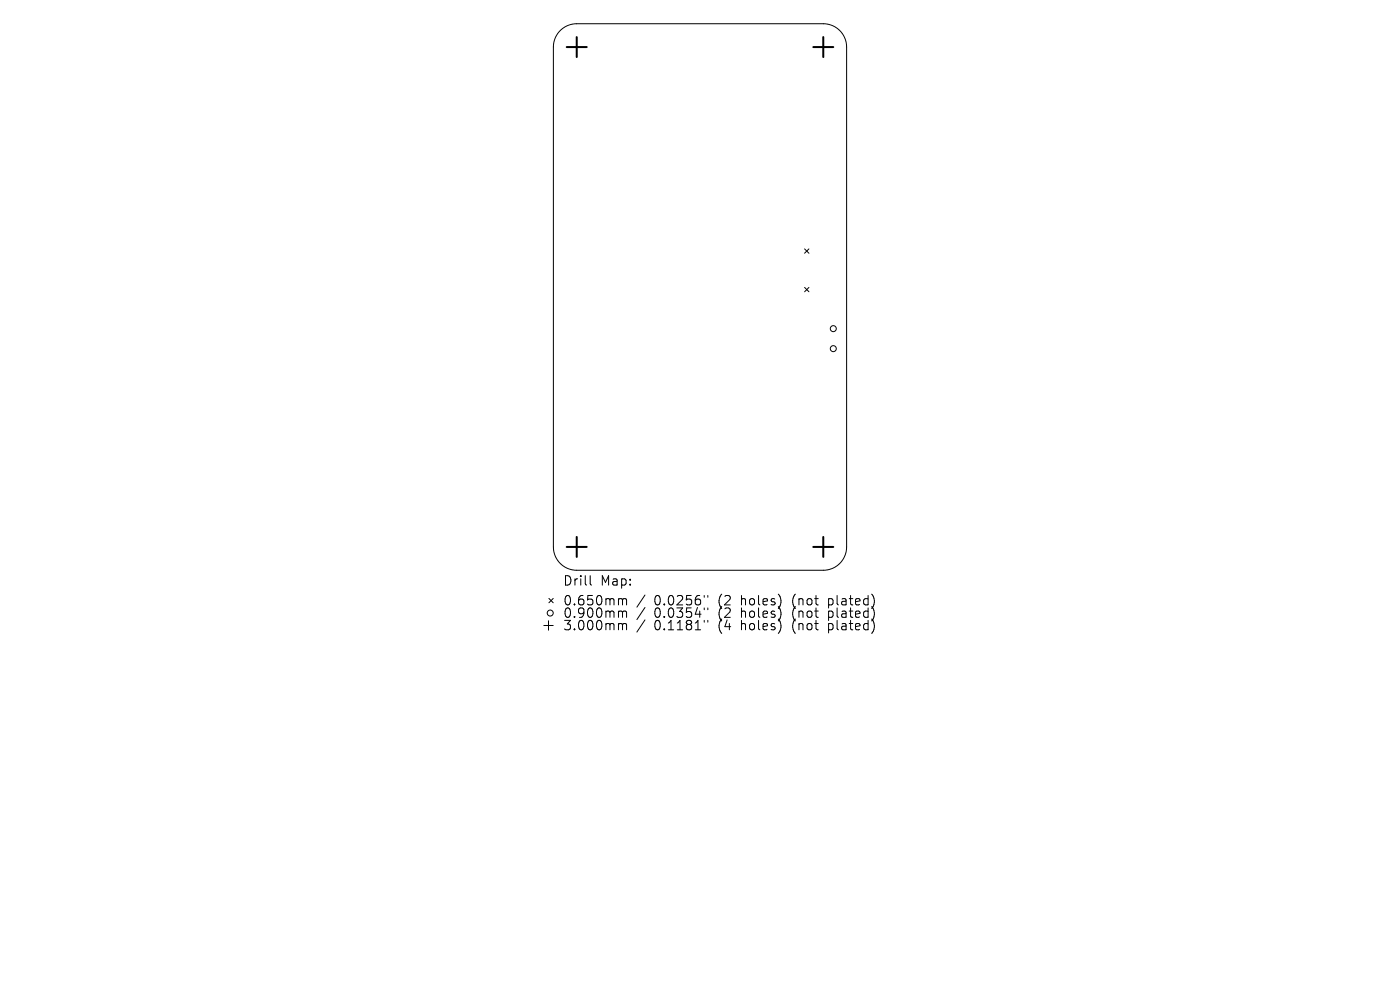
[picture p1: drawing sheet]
<svg xmlns="http://www.w3.org/2000/svg" width="297mm" height="210mm" viewBox="0 0 297 210" stroke-linecap="round" stroke-linejoin="round" font-family="sans-serif">
<defs><g id="words">
<g font-size="2.8">
<text x="119.4" y="124.5">Drill</text>
<text x="127.4" y="124.5">Map:</text>
<text x="119.4" y="128.7">0.650mm</text>
<text x="119.4" y="131.3">0.900mm</text>
<text x="138.8" y="128.7">0.0256&quot;</text>
<text x="138.8" y="131.3">0.0354&quot;</text>
<text x="152.5" y="128.7">(2</text>
<text x="152.5" y="131.3">(2</text>
<text x="157.5" y="128.7">holes)</text>
<text x="157.5" y="131.3">holes)</text>
<text x="168.6" y="128.7">(not</text>
<text x="168.6" y="131.3">(not</text>
<text x="176.4" y="128.7">plated)</text>
<text x="176.4" y="131.3">plated)</text>
<text x="119.4" y="134">3.000mm</text>
<text x="138.8" y="134">0.1181&quot;</text>
<text x="152.5" y="134">(4</text>
<text x="157.5" y="134">holes)</text>
<text x="168.6" y="134">(not</text>
<text x="176.4" y="134">plated)</text>
</g>
</g></defs>
<g fill="none" stroke="#000" stroke-width=".21">
<path d="M118.8 6.5a4.9 4.9 0 0 1 3.5-1.5h52.4a4.9 4.9 0 0 1 4.9 5v106a4.9 4.9 0 0 1-4.9 5h-52.4a4.9 4.9 0 0 1-4.9-5v-106a4.9 4.9 0 0 1 1.4-3.5zM170.7 52.8l.9 .9M171.6 52.8l-.9 .9M170.7 61l.9 .9M171.6 61l-.9 .9M115.4 132.7h2M116.4 131.7v2M116.4 126.9l1 1M117.4 126.9l-1 1M125.2 122.1v1.7l.3 .3M131.5 127h.3l.3 .3M131.5 129.6h.3l.3 .3"/>
<path d="M131.5 132.3h.3l.3 .3M132.1 127.3l.3-.3 .4 .1 .1 1.2M132.1 127.3v1M132.1 129.9v1.1M132.1 132.6v1M132.1 129.9l.3-.3 .4 .1 .1 1.3M132.1 132.6l.3-.3 .4 .1 .1 1.2M136.8 126.2l-1.7 2.6M136.8 128.9l-1.7 2.5M136.8 131.5l-1.7 2.6M149.4 126.3v.4M149.4 129v.3"/>
<path d="M149.4 131.6v.4M150.2 126.3v.4M150.2 129v.3M150.2 131.6v.4"/>
<circle cx="176.8" cy="74" r=".64"/>
<circle cx="176.8" cy="69.7" r=".64"/>
<circle cx="116.7" cy="130" r=".64"/>
</g>
<path d="M120.2 10h4.3M122.3 7.9v4.2M172.5 10h4.3M174.7 7.9v4.2M120.2 116h4.3M122.3 113.9v4.2M172.5 116h4.3M174.7 113.9v4.2" fill="none" stroke="#000" stroke-width=".42"/>
<use href="#words"/>
</svg>
